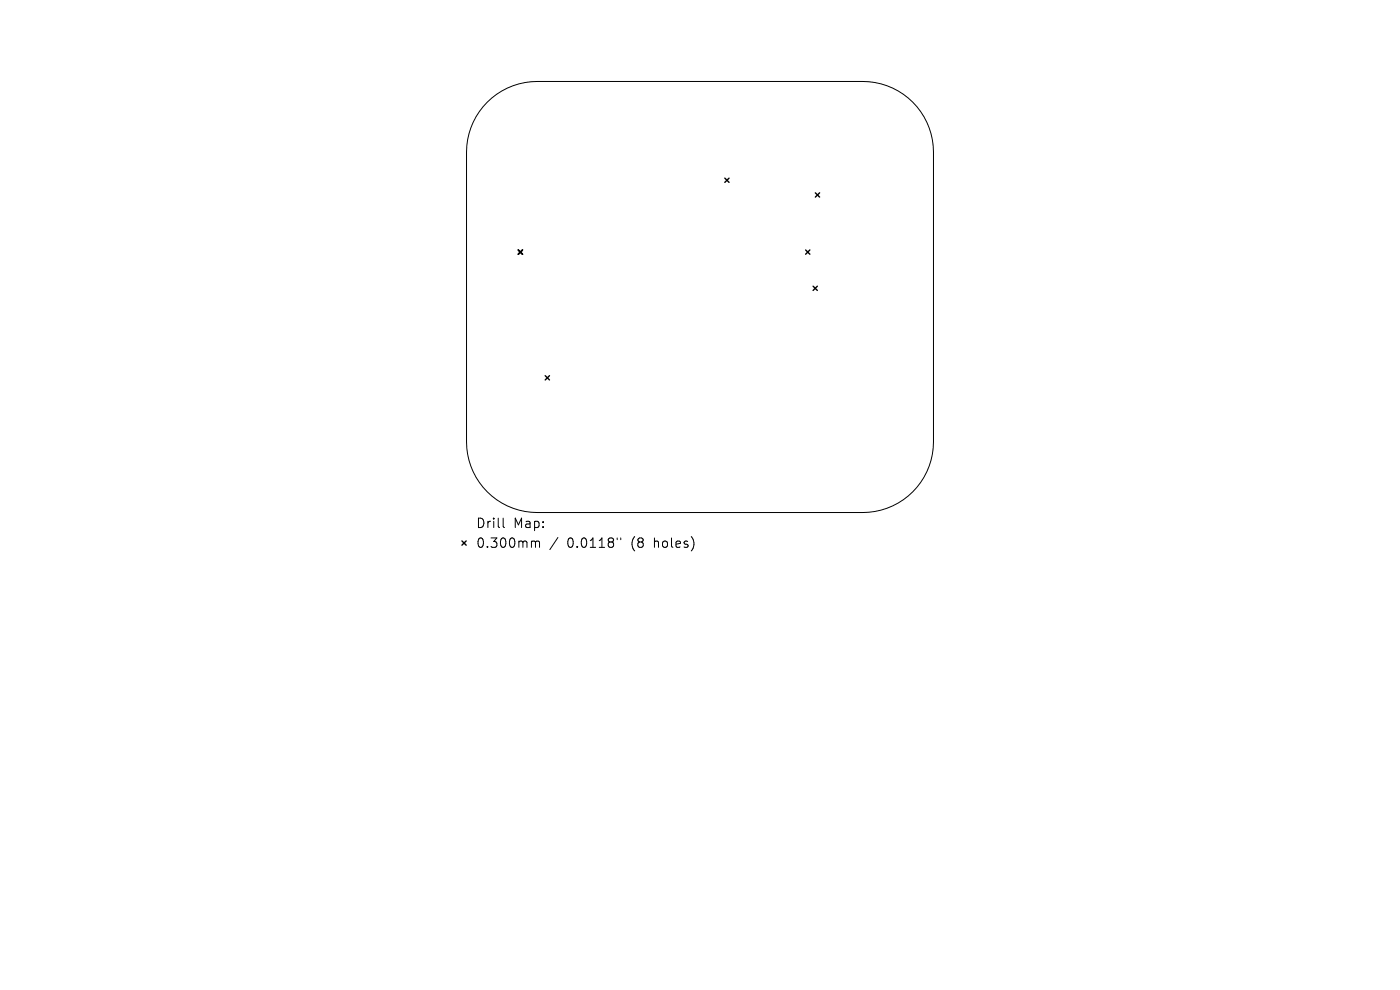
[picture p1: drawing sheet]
<svg xmlns="http://www.w3.org/2000/svg" width="297mm" height="210mm" viewBox="0 0 297 210" stroke-linecap="round" stroke-linejoin="round" font-family="sans-serif">
<defs><g id="words">
<g font-size="2.8">
<text x="100.9" y="112.3">Drill</text>
<text x="108.9" y="112.3">Map:</text>
<text x="100.9" y="116.5">0.300mm</text>
<text x="120.3" y="116.5">0.0118&quot;</text>
<text x="134.1" y="116.5">(8</text>
<text x="139" y="116.5">holes)</text>
</g>
</g></defs>
<path d="M103.4 21.7a15 15 0 0 1 10.6-4.4h69a15 15 0 0 1 15 15v61.4a15 15 0 0 1-15 15h-69a15 15 0 0 1-15-15v-61.4a15 15 0 0 1 4.4-10.6zM106.7 109.9v1.7l.3 .3M113 114.8l.5 .1 .1 .2M113.6 115.1l.3-.3 .5 .1 .1 1.2M113.6 115.1v1M118.4 114l-1.8 2.6M130.9 114.1v.4M131.7 114.1v.4" fill="none" stroke="#000" stroke-width=".21"/>
<g fill="none" stroke="#000" stroke-width=".3">
<path d="M153.8 37.8l.9 .9M154.7 37.8l-.9 .9M110 53l.9 .9M110.9 53l-.9 .9M170.9 53l.9 .9M171.8 53l-.9 .9M173 40.9l.9 .9M173.9 40.9l-.9 .9M115.7 79.7l.9 .9M116.6 79.7l-.9 .9M172.5 60.7l.9 .9M173.4 60.7l-.9 .9"/>
<path d="M98 114.7l.9 .9M98.9 114.7l-.9 .9"/>
</g>
<use href="#words"/>
</svg>
